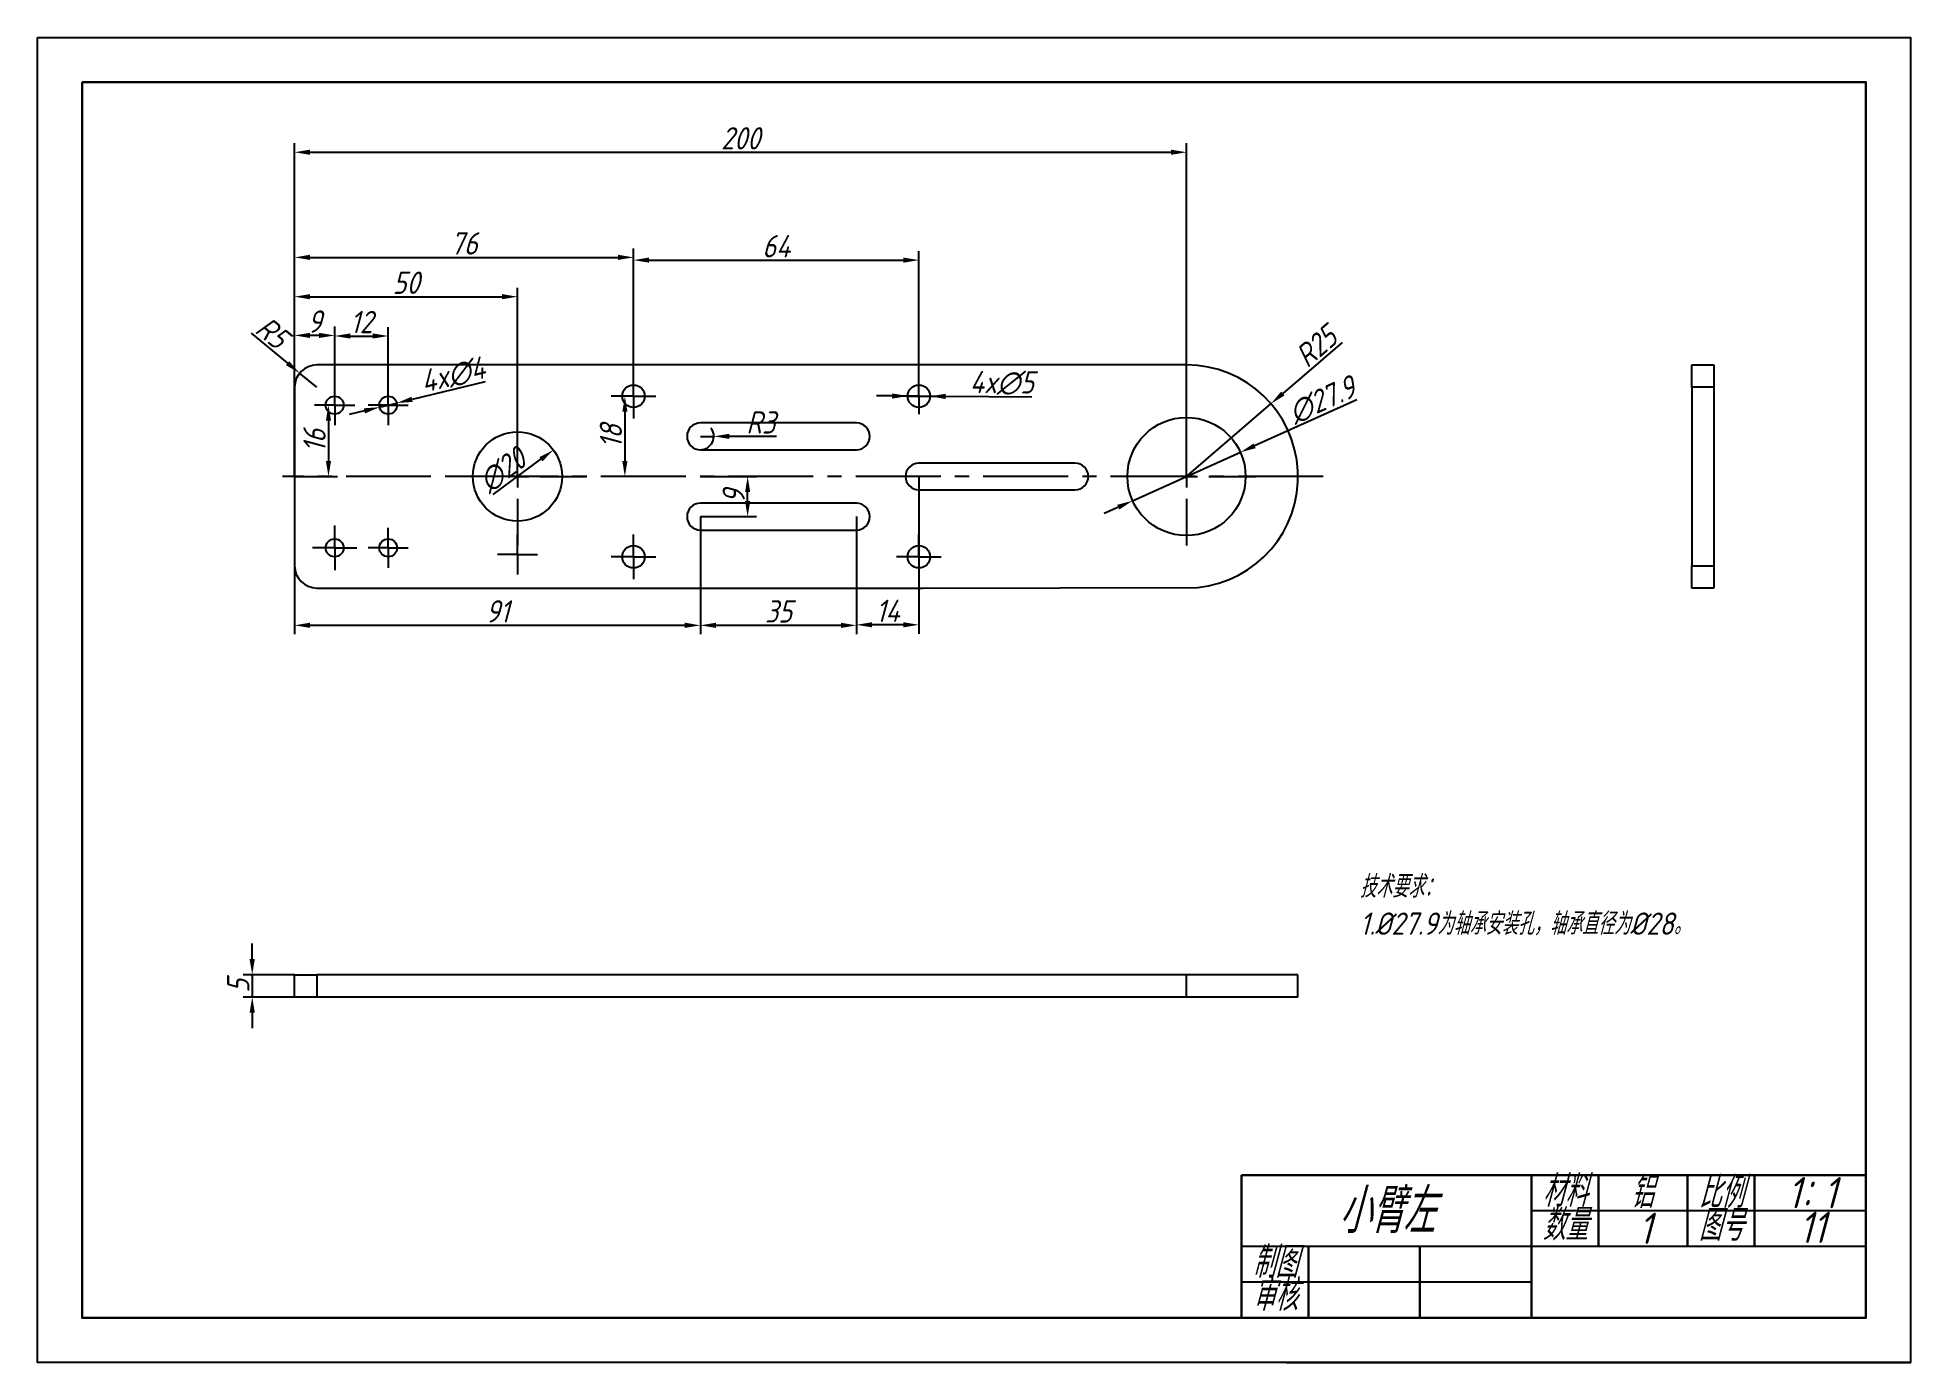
# Model space of a CAD drawing. Header units: millimetres. Extents: x 2835 to 3255, y 1592 to 1889.
import ezdxf

# ---------------------------------------------------------------- set-up
doc = ezdxf.new("R2010")
doc.units = ezdxf.units.MM
doc.linetypes.add('CENTER2', pattern=[28.575, 19.05, -3.175, 3.175, -3.175])
for name, color, linetype in [('10', 7, 'Continuous'), ('中心线', 1, 'CENTER2'), ('细实线', 3, 'Continuous')]:
    doc.layers.add(name, color=color, linetype=linetype)
doc.layers.add('粗实线', color=7, linetype='Continuous', lineweight=30)
doc.styles.get("Standard").update_dxf_attribs({"font": 'gbeitc.shx', "bigfont": 'gbcbig.shx'})
doc.dimstyles.new('ISO-25', dxfattribs={"dimtxt": 5, "dimasz": 3.5, "dimexe": 2, "dimexo": 0, "dimtad": 1, "dimdec": 0, "dimtxsty": 'Standard', "dimcen": 2.5, "dimadec": 0, "dimazin": 0, "dimtfac": 1, "dimtdec": 0, "dimtmove": 0, "dimatfit": 3, "dimfxl": 1, "dimarcsym": 0})

msp = doc.modelspace()

# ---------------------------------------------------------------- texts
at = {"layer": '细实线', "lineweight": 25, "insert": (3131.95, 1700.82), "char_height": 5, "attachment_point": 1}
msp.add_mtext_dynamic_manual_height_columns('技术要求：\\P1.%%C27.9为轴承安装孔，轴承直径为%%C28。', width=81.2358, gutter_width=17.5, heights=[0], dxfattribs=at)
at = {"layer": '细实线'}
for s, width, heights, insert, char_height, attachment_point in [('\\pxqc;材料', 15, [0], (3170.44, 1633.54), 7, 1), ('\\pxqc;铝', 15, [0], (3187.69, 1633.26), 7, 1), ('\\pxqc;比例', 15, [0], (3205.44, 1633.27), 7, 1), ('{\\H2.85714x;小臂左}', 65, [0], (3137.94, 1625.61), 3.5, 5), ('\\pxqc;1：1', 15, [0], (3225.86, 1633.18), 7, 1), ('\\pxqc;数量', 15, [0], (3170.44, 1626), 7, 1), ('\\pxqc;图号', 15, [0], (3205.44, 1625.89), 7, 1), ('\\pxqc;11', 15, [0], (3225.93, 1625.41), 7, 1), ('\\pxqc;1', 15, [0], (3188.42, 1625.19), 7, 1), ('\\pxqc;制图', 15, [8], (3105.44, 1617.61), 7, 1), ('\\pxqc;审核', 15, [8.61], (3105.44, 1610.23), 7, 1)]:
    msp.add_mtext_dynamic_manual_height_columns(s, width=width, gutter_width=17.5, heights=heights, dxfattribs=dict(at, insert=insert, char_height=char_height, attachment_point=attachment_point))

# ---------------------------------------------------------------- blocks, each defined once
blk = doc.blocks.new('SW_CENTERMARKSYMBOL_0')
at = {"layer": '10', "color": 0}
for p, q in [((0, 5), (0, 15.5)), ((-5, 0), (-15.5, 0)), ((0, 0), (-2.5, 0)), ((0, 0), (0, 2.5)), ((0, 0), (0, -2.5)), ((0, 0), (2.5, 0)), ((5, 0), (15.5, 0)), ((0, -5), (0, -15.5))]:
    blk.add_line(p, q, dxfattribs=at)
blk = doc.blocks.new('SW_CENTERMARKSYMBOL_1')
at = {"layer": '10', "color": 0}
for p, q in [((0, 5), (0, 15.5)), ((-5, 0), (-15.5, 0)), ((0, 0), (-2.5, 0)), ((0, 0), (0, 2.5)), ((0, 0), (0, -2.5)), ((0, 0), (2.5, 0)), ((5, 0), (15.5, 0)), ((0, -5), (0, -15.5))]:
    blk.add_line(p, q, dxfattribs=at)
blk = doc.blocks.new('SW_CENTERMARKSYMBOL_3')
at = {"layer": '10', "color": 0}
for p, q in [((0, 2.5), (0, 5)), ((-2.5, 0), (-5, 0)), ((0, 0), (-2.5, 0)), ((0, 0), (0, 2.5)), ((0, 0), (0, -2.5)), ((0, 0), (2.5, 0)), ((2.5, 0), (5, 0)), ((0, -2.5), (0, -5))]:
    blk.add_line(p, q, dxfattribs=at)
blk = doc.blocks.new('SW_CENTERMARKSYMBOL_4')
at = {"layer": '10', "color": 0}
for p, q in [((0, 2.5), (0, 4.5)), ((-2.5, 0), (-4.5, 0)), ((0, 0), (-2.5, 0)), ((0, 0), (0, 2.5)), ((0, 0), (0, -2.5)), ((0, 0), (2.5, 0)), ((2.5, 0), (4.5, 0)), ((0, -2.5), (0, -4.5))]:
    blk.add_line(p, q, dxfattribs=at)
blk = doc.blocks.new('SW_CENTERMARKSYMBOL_6')
at = {"layer": '10', "color": 0}
for p, q in [((0, 2.5), (0, 5)), ((-2.5, 0), (-5, 0)), ((0, 0), (-2.5, 0)), ((0, 0), (0, 2.5)), ((0, 0), (0, -2.5)), ((0, 0), (2.5, 0)), ((2.5, 0), (5, 0)), ((0, -2.5), (0, -5))]:
    blk.add_line(p, q, dxfattribs=at)
blk = doc.blocks.new('SW_CENTERMARKSYMBOL_7')
at = {"layer": '10', "color": 0}
for p, q in [((0, 2.5), (0, 4.5)), ((-2.5, 0), (-4.5, 0)), ((0, 0), (-2.5, 0)), ((0, 0), (0, 2.5)), ((0, 0), (0, -2.5)), ((0, 0), (2.5, 0)), ((2.5, 0), (4.5, 0)), ((0, -2.5), (0, -4.5))]:
    blk.add_line(p, q, dxfattribs=at)
blk = doc.blocks.new('SW_CENTERMARKSYMBOL_8')
at = {"layer": '10', "color": 0}
for p, q in [((0, 2.5), (0, 4.5)), ((-2.5, 0), (-4.5, 0)), ((0, 0), (-2.5, 0)), ((0, 0), (0, 2.5)), ((0, 0), (0, -2.5)), ((0, 0), (2.5, 0)), ((2.5, 0), (4.5, 0)), ((0, -2.5), (0, -4.5))]:
    blk.add_line(p, q, dxfattribs=at)
blk = doc.blocks.new('SW_CENTERMARKSYMBOL_9')
at = {"layer": '10', "color": 0}
for p, q in [((0, 2.5), (0, 4.5)), ((-2.5, 0), (-4.5, 0)), ((0, 0), (-2.5, 0)), ((0, 0), (0, 2.5)), ((0, 0), (0, -2.5)), ((0, 0), (2.5, 0)), ((2.5, 0), (4.5, 0)), ((0, -2.5), (0, -4.5))]:
    blk.add_line(p, q, dxfattribs=at)
blk = doc.blocks.new('SW_CENTERMARKSYMBOL_11')
at = {"layer": '10', "color": 0}
for p, q in [((0, 2.5), (0, 5)), ((-2.5, 0), (-5, 0)), ((0, 0), (-2.5, 0)), ((0, 0), (0, 2.5)), ((0, 0), (0, -2.5)), ((0, 0), (2.5, 0)), ((2.5, 0), (5, 0)), ((0, -2.5), (0, -5))]:
    blk.add_line(p, q, dxfattribs=at)
blk = doc.blocks.new('SW_CENTERMARKSYMBOL_12')
at = {"layer": '10', "color": 0}
for p, q in [((0, 2.5), (0, 5)), ((-2.5, 0), (-5, 0)), ((0, 0), (-2.5, 0)), ((0, 0), (0, 2.5)), ((0, 0), (0, -2.5)), ((0, 0), (2.5, 0)), ((2.5, 0), (5, 0)), ((0, -2.5), (0, -5))]:
    blk.add_line(p, q, dxfattribs=at)
blk = doc.blocks.new('SW_CENTERMARKSYMBOL_13')
at = {"layer": '10', "color": 0}
for p, q in [((-2.5, 0), (-4, 0)), ((0, 0), (-2.5, 0)), ((0, 2.5), (0, 4)), ((0, 0), (0, 2.5)), ((0, 0), (0, -2.5)), ((0, 0), (2.5, 0)), ((2.5, 0), (4, 0)), ((0, -2.5), (0, -4))]:
    blk.add_line(p, q, dxfattribs=at)
blk = doc.blocks.new('*D30')
at = {"layer": 'Defpoints', "color": 0, "lineweight": 25, "transparency": 16777216}
for p in [(2916.03, 1806.68), (2912.15, 1805.74)]:
    blk.add_point(p, dxfattribs=at)
at = {"layer": '细实线', "color": 0, "lineweight": -2, "transparency": 16777216}
for p, q in [((2935.8, 1811.45), (2919.44, 1807.5)), ((2912.15, 1805.74), (2916.03, 1806.68)), ((2908.74, 1804.92), (2905.34, 1804.1))]:
    blk.add_line(p, q, dxfattribs=at)
at = {"layer": '细实线', "color": 0, "lineweight": 25, "transparency": 16777216}
for points in [[(2919.3, 1808.07), (2919.57, 1806.93), (2916.03, 1806.68)], [(2908.61, 1805.49), (2908.88, 1804.35), (2912.15, 1805.74)]]:
    blk.add_solid(points, dxfattribs=at)
at = {"layer": '细实线', "color": 0, "lineweight": 25, "transparency": 16777216, "insert": (2928.59, 1812.92), "char_height": 5, "attachment_point": 5, "rotation": 13.5675}
blk.add_mtext('4x∅4', dxfattribs=at)
blk = doc.blocks.new('*D31')
at = {"layer": 'Defpoints', "color": 0, "lineweight": 25, "transparency": 16777216}
for p in [(3030.59, 1808.23), (3035.59, 1808.19)]:
    blk.add_point(p, dxfattribs=at)
at = {"layer": '细实线', "color": 0, "lineweight": -2, "transparency": 16777216}
for p, q in [((3027.09, 1808.26), (3023.59, 1808.28)), ((3030.59, 1808.23), (3035.59, 1808.19)), ((3058.43, 1808.02), (3039.09, 1808.16))]:
    blk.add_line(p, q, dxfattribs=at)
at = {"layer": '细实线', "color": 0, "lineweight": 25, "transparency": 16777216}
for points in [[(3027.1, 1808.84), (3027.09, 1807.67), (3030.59, 1808.23)], [(3039.09, 1808.75), (3039.09, 1807.58), (3035.59, 1808.19)]]:
    blk.add_solid(points, dxfattribs=at)
at = {"layer": '细实线', "color": 0, "lineweight": 25, "transparency": 16777216, "insert": (3051.69, 1811.19), "char_height": 5, "attachment_point": 5, "rotation": 359.56}
blk.add_mtext('4x∅5', dxfattribs=at)
blk = doc.blocks.new('*D32')
at = {"layer": 'Defpoints', "color": 0, "lineweight": 25, "transparency": 16777216}
for p in [(2951.14, 1796.15), (2935.04, 1784.27)]:
    blk.add_point(p, dxfattribs=at)
at = {"layer": '细实线', "color": 0, "lineweight": -2, "transparency": 16777216}
blk.add_line((2937.63, 1786.18), (2948.32, 1794.07), dxfattribs=at)
at = {"layer": '细实线', "color": 0, "lineweight": 25, "transparency": 16777216}
blk.add_solid([(2947.97, 1794.54), (2948.67, 1793.6), (2951.14, 1796.15)], dxfattribs=at)
at = {"layer": '细实线', "color": 0, "lineweight": 25, "transparency": 16777216, "insert": (2939.71, 1791.6), "char_height": 5, "attachment_point": 5, "rotation": 36.4265}
blk.add_mtext('∅20', dxfattribs=at)
blk = doc.blocks.new('*D33')
at = {"layer": 'Defpoints', "color": 0, "lineweight": 25, "transparency": 16777216}
for p in [(3105.17, 1795.64), (3081.01, 1784.77)]:
    blk.add_point(p, dxfattribs=at)
at = {"layer": '细实线', "color": 0, "lineweight": -2, "transparency": 16777216}
for p, q in [((3131.29, 1807.39), (3108.37, 1797.08)), ((3081.01, 1784.77), (3105.17, 1795.64)), ((3077.81, 1783.34), (3074.62, 1781.9))]:
    blk.add_line(p, q, dxfattribs=at)
at = {"layer": '细实线', "color": 0, "lineweight": 25, "transparency": 16777216}
for points in [[(3108.13, 1797.61), (3108.61, 1796.55), (3105.17, 1795.64)], [(3077.58, 1783.87), (3078.05, 1782.81), (3081.01, 1784.77)]]:
    blk.add_solid(points, dxfattribs=at)
at = {"layer": '细实线', "color": 0, "lineweight": 25, "transparency": 16777216, "insert": (3123.5, 1807.32), "char_height": 5, "attachment_point": 5, "rotation": 24.2167}
blk.add_mtext('∅27.9', dxfattribs=at)
blk = doc.blocks.new('*D34')
at = {"layer": 'Defpoints', "color": 0, "lineweight": 25, "transparency": 16777216}
for p in [(3112.03, 1806.52), (3093.09, 1790.21)]:
    blk.add_point(p, dxfattribs=at)
at = {"layer": '细实线', "color": 0, "lineweight": -2, "transparency": 16777216}
for p, q in [((3127.98, 1820.25), (3114.69, 1808.81)), ((3093.09, 1790.21), (3112.03, 1806.52))]:
    blk.add_line(p, q, dxfattribs=at)
at = {"layer": '细实线', "color": 0, "lineweight": 25, "transparency": 16777216}
blk.add_solid([(3114.31, 1809.25), (3115.07, 1808.37), (3112.03, 1806.52)], dxfattribs=at)
at = {"layer": '细实线', "color": 0, "lineweight": 25, "transparency": 16777216, "insert": (3122.15, 1819.36), "char_height": 5, "attachment_point": 5, "rotation": 40.7328}
blk.add_mtext('R25', dxfattribs=at)
blk = doc.blocks.new('*D35')
at = {"layer": 'Defpoints', "color": 0, "lineweight": 25, "transparency": 16777216}
for p in [(2894.23, 1813.38), (2898.09, 1810.21)]:
    blk.add_point(p, dxfattribs=at)
at = {"layer": '细实线', "color": 0, "lineweight": -2, "transparency": 16777216}
for p, q in [((2883.34, 1822.32), (2891.52, 1815.6)), ((2898.09, 1810.21), (2894.23, 1813.38))]:
    blk.add_line(p, q, dxfattribs=at)
at = {"layer": '细实线', "color": 0, "lineweight": 25, "transparency": 16777216}
blk.add_solid([(2891.89, 1816.05), (2891.15, 1815.15), (2894.23, 1813.38)], dxfattribs=at)
at = {"layer": '细实线', "color": 0, "lineweight": 25, "transparency": 16777216, "insert": (2888.06, 1822.49), "char_height": 5, "attachment_point": 5, "rotation": 320.6195}
blk.add_mtext('R5', dxfattribs=at)
blk = doc.blocks.new('*D36')
at = {"layer": 'Defpoints', "color": 0, "lineweight": 25, "transparency": 16777216}
for p in [(2943.09, 1830.51), (2893.09, 1790.21), (2943.09, 1790.21)]:
    blk.add_point(p, dxfattribs=at)
at = {"layer": '细实线', "color": 0, "lineweight": -2, "transparency": 16777216}
for p, q in [((2893.09, 1790.21), (2893.09, 1832.51)), ((2943.09, 1790.21), (2943.09, 1832.51)), ((2896.59, 1830.51), (2939.59, 1830.51))]:
    blk.add_line(p, q, dxfattribs=at)
at = {"layer": '细实线', "color": 0, "lineweight": 25, "transparency": 16777216}
for points in [[(2896.59, 1831.1), (2896.59, 1829.93), (2893.09, 1830.51)], [(2939.59, 1831.1), (2939.59, 1829.93), (2943.09, 1830.51)]]:
    blk.add_solid(points, dxfattribs=at)
at = {"layer": '细实线', "color": 0, "lineweight": 25, "transparency": 16777216, "insert": (2918.09, 1833.64), "char_height": 5, "attachment_point": 5}
blk.add_mtext('50', dxfattribs=at)
blk = doc.blocks.new('*D37')
at = {"layer": 'Defpoints', "color": 0, "lineweight": 25, "transparency": 16777216}
for p in [(2969.09, 1839.32), (2969.09, 1808.21), (2893.09, 1790.21)]:
    blk.add_point(p, dxfattribs=at)
at = {"layer": '细实线', "color": 0, "lineweight": -2, "transparency": 16777216}
for p, q in [((2893.09, 1790.21), (2893.09, 1841.32)), ((2969.09, 1808.21), (2969.09, 1841.32)), ((2896.59, 1839.32), (2965.59, 1839.32))]:
    blk.add_line(p, q, dxfattribs=at)
at = {"layer": '细实线', "color": 0, "lineweight": 25, "transparency": 16777216}
for points in [[(2896.59, 1839.91), (2896.59, 1838.74), (2893.09, 1839.32)], [(2965.59, 1839.91), (2965.59, 1838.74), (2969.09, 1839.32)]]:
    blk.add_solid(points, dxfattribs=at)
at = {"layer": '细实线', "color": 0, "lineweight": 25, "transparency": 16777216, "insert": (2931.09, 1842.45), "char_height": 5, "attachment_point": 5}
blk.add_mtext('76', dxfattribs=at)
blk = doc.blocks.new('*D38')
at = {"layer": 'Defpoints', "color": 0, "lineweight": 25, "transparency": 16777216}
for p in [(3093.09, 1862.89), (2893.09, 1790.21), (3093.09, 1790.21)]:
    blk.add_point(p, dxfattribs=at)
at = {"layer": '细实线', "color": 0, "lineweight": -2, "transparency": 16777216}
for p, q in [((2893.09, 1790.21), (2893.09, 1864.89)), ((3093.09, 1790.21), (3093.09, 1864.89)), ((2896.59, 1862.89), (3089.59, 1862.89))]:
    blk.add_line(p, q, dxfattribs=at)
at = {"layer": '细实线', "color": 0, "lineweight": 25, "transparency": 16777216}
for points in [[(2896.59, 1863.47), (2896.59, 1862.3), (2893.09, 1862.89)], [(3089.59, 1863.47), (3089.59, 1862.3), (3093.09, 1862.89)]]:
    blk.add_solid(points, dxfattribs=at)
at = {"layer": '细实线', "color": 0, "lineweight": 25, "transparency": 16777216, "insert": (2993.09, 1866.01), "char_height": 5, "attachment_point": 5}
blk.add_mtext('200', dxfattribs=at)
blk = doc.blocks.new('*D39')
at = {"layer": 'Defpoints', "color": 0, "lineweight": 25, "transparency": 16777216}
for p in [(3033.09, 1838.71), (2969.09, 1808.21), (3033.09, 1808.21)]:
    blk.add_point(p, dxfattribs=at)
at = {"layer": '细实线', "color": 0, "lineweight": -2, "transparency": 16777216}
for p, q in [((2969.09, 1808.21), (2969.09, 1840.71)), ((3033.09, 1808.21), (3033.09, 1840.71)), ((2972.59, 1838.71), (3029.59, 1838.71))]:
    blk.add_line(p, q, dxfattribs=at)
at = {"layer": '细实线', "color": 0, "lineweight": 25, "transparency": 16777216}
for points in [[(2972.59, 1839.29), (2972.59, 1838.13), (2969.09, 1838.71)], [(3029.59, 1839.29), (3029.59, 1838.13), (3033.09, 1838.71)]]:
    blk.add_solid(points, dxfattribs=at)
at = {"layer": '细实线', "color": 0, "lineweight": 25, "transparency": 16777216, "insert": (3001.09, 1841.83), "char_height": 5, "attachment_point": 5}
blk.add_mtext('64', dxfattribs=at)
blk = doc.blocks.new('*D40')
at = {"layer": 'Defpoints', "color": 0, "lineweight": 25, "transparency": 16777216}
for p in [(2893.09, 1790.21), (2984.09, 1781.21), (2984.09, 1756.85)]:
    blk.add_point(p, dxfattribs=at)
at = {"layer": '细实线', "color": 0, "lineweight": -2, "transparency": 16777216}
for p, q in [((2893.09, 1790.21), (2893.09, 1754.85)), ((2984.09, 1781.21), (2984.09, 1754.85)), ((2896.59, 1756.85), (2980.59, 1756.85))]:
    blk.add_line(p, q, dxfattribs=at)
at = {"layer": '细实线', "color": 0, "lineweight": 25, "transparency": 16777216}
for points in [[(2896.59, 1757.44), (2896.59, 1756.27), (2893.09, 1756.85)], [(2980.59, 1757.44), (2980.59, 1756.27), (2984.09, 1756.85)]]:
    blk.add_solid(points, dxfattribs=at)
at = {"layer": '细实线', "color": 0, "lineweight": 25, "transparency": 16777216, "insert": (2938.59, 1759.98), "char_height": 5, "attachment_point": 5}
blk.add_mtext('91', dxfattribs=at)
blk = doc.blocks.new('*D41')
at = {"layer": 'Defpoints', "color": 0, "lineweight": 25, "transparency": 16777216}
for p in [(2984.09, 1781.21), (3019.09, 1781.21), (3019.09, 1756.85)]:
    blk.add_point(p, dxfattribs=at)
at = {"layer": '细实线', "color": 0, "lineweight": -2, "transparency": 16777216}
for p, q in [((2984.09, 1781.21), (2984.09, 1754.85)), ((3019.09, 1781.21), (3019.09, 1754.85)), ((2987.59, 1756.85), (3015.59, 1756.85))]:
    blk.add_line(p, q, dxfattribs=at)
at = {"layer": '细实线', "color": 0, "lineweight": 25, "transparency": 16777216}
for points in [[(2987.59, 1757.43), (2987.59, 1756.26), (2984.09, 1756.85)], [(3015.59, 1757.43), (3015.59, 1756.26), (3019.09, 1756.85)]]:
    blk.add_solid(points, dxfattribs=at)
at = {"layer": '细实线', "color": 0, "lineweight": 25, "transparency": 16777216, "insert": (3001.59, 1759.97), "char_height": 5, "attachment_point": 5}
blk.add_mtext('35', dxfattribs=at)
blk = doc.blocks.new('*D42')
at = {"layer": 'Defpoints', "color": 0, "lineweight": 25, "transparency": 16777216}
for p in [(2893.09, 1821.83), (2902.09, 1806.21), (2893.09, 1790.21)]:
    blk.add_point(p, dxfattribs=at)
at = {"layer": '细实线', "color": 0, "lineweight": -2, "transparency": 16777216}
for p, q in [((2893.09, 1790.21), (2893.09, 1823.83)), ((2902.09, 1806.21), (2902.09, 1823.83)), ((2898.59, 1821.83), (2896.59, 1821.83))]:
    blk.add_line(p, q, dxfattribs=at)
at = {"layer": '细实线', "color": 0, "lineweight": 25, "transparency": 16777216}
for points in [[(2896.59, 1822.41), (2896.59, 1821.25), (2893.09, 1821.83)], [(2898.59, 1822.41), (2898.59, 1821.25), (2902.09, 1821.83)]]:
    blk.add_solid(points, dxfattribs=at)
at = {"layer": '细实线', "color": 0, "lineweight": 25, "transparency": 16777216, "insert": (2897.59, 1824.95), "char_height": 5, "attachment_point": 5}
blk.add_mtext('9', dxfattribs=at)
blk = doc.blocks.new('*D43')
at = {"layer": 'Defpoints', "color": 0, "lineweight": 25, "transparency": 16777216}
for p in [(2914.09, 1821.7), (2902.09, 1806.21), (2914.09, 1806.21)]:
    blk.add_point(p, dxfattribs=at)
at = {"layer": '细实线', "color": 0, "lineweight": -2, "transparency": 16777216}
for p, q in [((2902.09, 1806.21), (2902.09, 1823.7)), ((2914.09, 1806.21), (2914.09, 1823.7)), ((2905.59, 1821.7), (2910.59, 1821.7))]:
    blk.add_line(p, q, dxfattribs=at)
at = {"layer": '细实线', "color": 0, "lineweight": 25, "transparency": 16777216}
for points in [[(2905.59, 1822.29), (2905.59, 1821.12), (2902.09, 1821.7)], [(2910.59, 1822.29), (2910.59, 1821.12), (2914.09, 1821.7)]]:
    blk.add_solid(points, dxfattribs=at)
at = {"layer": '细实线', "color": 0, "lineweight": 25, "transparency": 16777216, "insert": (2908.09, 1824.83), "char_height": 5, "attachment_point": 5}
blk.add_mtext('12', dxfattribs=at)
blk = doc.blocks.new('*D44')
at = {"layer": 'Defpoints', "color": 0, "lineweight": 25, "transparency": 16777216}
for p in [(2902.09, 1806.21), (2893.09, 1790.21), (2900.69, 1790.21)]:
    blk.add_point(p, dxfattribs=at)
at = {"layer": '细实线', "color": 0, "lineweight": -2, "transparency": 16777216}
for p, q in [((2902.09, 1806.21), (2898.69, 1806.21)), ((2900.69, 1802.71), (2900.69, 1793.71)), ((2893.09, 1790.21), (2902.69, 1790.21))]:
    blk.add_line(p, q, dxfattribs=at)
at = {"layer": '细实线', "color": 0, "lineweight": 25, "transparency": 16777216}
for points in [[(2900.11, 1802.71), (2901.28, 1802.71), (2900.69, 1806.21)], [(2900.11, 1793.71), (2901.28, 1793.71), (2900.69, 1790.21)]]:
    blk.add_solid(points, dxfattribs=at)
at = {"layer": '细实线', "color": 0, "lineweight": 25, "transparency": 16777216, "insert": (2897.57, 1798.21), "char_height": 5, "attachment_point": 5, "rotation": 90}
blk.add_mtext('16', dxfattribs=at)
blk = doc.blocks.new('*D45')
at = {"layer": 'Defpoints', "color": 0, "lineweight": 25, "transparency": 16777216}
for p in [(2969.09, 1808.21), (2967.16, 1790.21), (2969.09, 1790.21)]:
    blk.add_point(p, dxfattribs=at)
at = {"layer": '细实线', "color": 0, "lineweight": -2, "transparency": 16777216}
for p, q in [((2969.09, 1808.21), (2965.16, 1808.21)), ((2967.16, 1804.71), (2967.16, 1793.71)), ((2969.09, 1790.21), (2965.16, 1790.21))]:
    blk.add_line(p, q, dxfattribs=at)
at = {"layer": '细实线', "color": 0, "lineweight": 25, "transparency": 16777216}
for points in [[(2966.58, 1804.71), (2967.74, 1804.71), (2967.16, 1808.21)], [(2966.58, 1793.71), (2967.74, 1793.71), (2967.16, 1790.21)]]:
    blk.add_solid(points, dxfattribs=at)
at = {"layer": '细实线', "color": 0, "lineweight": 25, "transparency": 16777216, "insert": (2964.03, 1799.21), "char_height": 5, "attachment_point": 5, "rotation": 90}
blk.add_mtext('18', dxfattribs=at)
blk = doc.blocks.new('*D46')
at = {"layer": 'Defpoints', "color": 0, "lineweight": 25, "transparency": 16777216}
for p in [(2984.09, 1790.21), (2994.68, 1790.21), (2984.09, 1781.21)]:
    blk.add_point(p, dxfattribs=at)
at = {"layer": '细实线', "color": 0, "lineweight": -2, "transparency": 16777216}
for p, q in [((2984.09, 1790.21), (2996.68, 1790.21)), ((2994.68, 1784.71), (2994.68, 1786.71)), ((2984.09, 1781.21), (2996.68, 1781.21))]:
    blk.add_line(p, q, dxfattribs=at)
at = {"layer": '细实线', "color": 0, "lineweight": 25, "transparency": 16777216}
for points in [[(2994.1, 1786.71), (2995.27, 1786.71), (2994.68, 1790.21)], [(2994.1, 1784.71), (2995.27, 1784.71), (2994.68, 1781.21)]]:
    blk.add_solid(points, dxfattribs=at)
at = {"layer": '细实线', "color": 0, "lineweight": 25, "transparency": 16777216, "insert": (2991.56, 1785.71), "char_height": 5, "attachment_point": 5, "rotation": 90}
blk.add_mtext('9', dxfattribs=at)
blk = doc.blocks.new('*D47')
at = {"layer": 'Defpoints', "color": 0, "lineweight": 25, "transparency": 16777216}
for p in [(2984.09, 1799.21), (2987.09, 1799.21)]:
    blk.add_point(p, dxfattribs=at)
at = {"layer": '细实线', "color": 0, "lineweight": -2, "transparency": 16777216}
for p, q in [((2984.09, 1799.21), (2987.09, 1799.21)), ((3001.17, 1799.21), (2990.59, 1799.21))]:
    blk.add_line(p, q, dxfattribs=at)
blk.add_arc((2984.09, 1799.21), 3, 270, 38.1972, dxfattribs=at)
at = {"layer": '细实线', "color": 0, "lineweight": 25, "transparency": 16777216}
blk.add_solid([(2990.59, 1799.79), (2990.59, 1798.63), (2987.09, 1799.21)], dxfattribs=at)
at = {"layer": '细实线', "color": 0, "lineweight": 25, "transparency": 16777216, "insert": (2997.63, 1802.33), "char_height": 5, "attachment_point": 5}
blk.add_mtext('R3', dxfattribs=at)
blk = doc.blocks.new('*D48')
at = {"layer": 'Defpoints', "color": 0, "lineweight": 25, "transparency": 16777216}
for p in [(3033.09, 1790.21), (3019.09, 1781.21), (3019.09, 1756.97)]:
    blk.add_point(p, dxfattribs=at)
at = {"layer": '细实线', "color": 0, "lineweight": -2, "transparency": 16777216}
for p, q in [((3033.09, 1790.21), (3033.09, 1754.97)), ((3019.09, 1781.21), (3019.09, 1754.97)), ((3029.59, 1756.97), (3022.59, 1756.97))]:
    blk.add_line(p, q, dxfattribs=at)
at = {"layer": '细实线', "color": 0, "lineweight": 25, "transparency": 16777216}
for points in [[(3022.59, 1757.55), (3022.59, 1756.39), (3019.09, 1756.97)], [(3029.59, 1757.55), (3029.59, 1756.39), (3033.09, 1756.97)]]:
    blk.add_solid(points, dxfattribs=at)
at = {"layer": '细实线', "color": 0, "lineweight": 25, "transparency": 16777216, "insert": (3026.09, 1760.09), "char_height": 5, "attachment_point": 5}
blk.add_mtext('14', dxfattribs=at)
blk = doc.blocks.new('*D49')
at = {"layer": 'Defpoints', "color": 0, "lineweight": 25, "transparency": 16777216}
for p in [(2893.09, 1678.53), (2883.6, 1673.53), (2893.09, 1673.53)]:
    blk.add_point(p, dxfattribs=at)
at = {"layer": '细实线', "color": 0, "lineweight": -2, "transparency": 16777216}
for p, q in [((2883.6, 1682.03), (2883.6, 1685.53)), ((2893.09, 1678.53), (2881.6, 1678.53)), ((2883.6, 1678.53), (2883.6, 1673.53)), ((2893.09, 1673.53), (2881.6, 1673.53)), ((2883.6, 1670.03), (2883.6, 1666.53))]:
    blk.add_line(p, q, dxfattribs=at)
at = {"layer": '细实线', "color": 0, "lineweight": 25, "transparency": 16777216}
for points in [[(2883.01, 1682.03), (2884.18, 1682.03), (2883.6, 1678.53)], [(2883.01, 1670.03), (2884.18, 1670.03), (2883.6, 1673.53)]]:
    blk.add_solid(points, dxfattribs=at)
at = {"layer": '细实线', "color": 0, "lineweight": 25, "transparency": 16777216, "insert": (2880.47, 1676.03), "char_height": 5, "attachment_point": 5, "rotation": 90}
blk.add_mtext('5', dxfattribs=at)

# ---------------------------------------------------------------- dimensions: what is measured, and where the dimension line sits
at = {"layer": '细实线', "lineweight": 25}
for base, p1, p2, picture, middle in [((3093.09, 1862.89), (2893.09, 1790.21), (3093.09, 1790.21), '*D38', (2993.09, 1866.01)), ((2969.09, 1839.32), (2893.09, 1790.21), (2969.09, 1808.21), '*D37', (2931.09, 1842.45)), ((3033.09, 1838.71), (2969.09, 1808.21), (3033.09, 1808.21), '*D39', (3001.09, 1841.83)), ((2943.09, 1830.51), (2893.09, 1790.21), (2943.09, 1790.21), '*D36', (2918.09, 1833.64)), ((2893.09, 1821.83), (2902.09, 1806.21), (2893.09, 1790.21), '*D42', (2897.59, 1824.95)), ((2914.09, 1821.7), (2902.09, 1806.21), (2914.09, 1806.21), '*D43', (2908.09, 1824.83)), ((2984.09, 1756.85), (2893.09, 1790.21), (2984.09, 1781.21), '*D40', (2938.59, 1759.98)), ((3019.09, 1756.97), (3033.09, 1790.21), (3019.09, 1781.21), '*D48', (3026.09, 1760.09)), ((3019.09, 1756.85), (2984.09, 1781.21), (3019.09, 1781.21), '*D41', (3001.59, 1759.97))]:
    dim = msp.add_linear_dim(base=base, p1=p1, p2=p2, dimstyle='ISO-25', dxfattribs=at)
    dim.commit()
    dim.dimension.update_dxf_attribs({"geometry": picture, "text_midpoint": middle})
for center, mpoint, picture, middle in [((2898.09, 1810.21), (2894.23, 1813.38), '*D35', (2888.06, 1822.49)), ((2984.09, 1799.21), (2987.09, 1799.21), '*D47', (2997.63, 1802.33))]:
    dim = msp.add_radius_dim(center=center, mpoint=mpoint, dimstyle='ISO-25', dxfattribs=at)
    dim.commit()
    dim.dimension.update_dxf_attribs({"geometry": picture, "text_midpoint": middle})
dim = msp.add_radius_dim(center=(3093.09, 1790.21), mpoint=(3112.03, 1806.52), dimstyle='ISO-25', dxfattribs=at)
dim.commit()
dim.dimension.update_dxf_attribs({"geometry": '*D34', "text_midpoint": (3124.19, 1816.99), "dimtype": 164})
dim = msp.add_diameter_dim_2p(p1=(2912.15, 1805.74), p2=(2916.03, 1806.68), text='4x<>', dimstyle='ISO-25', dxfattribs=at)
dim.commit()
dim.dimension.update_dxf_attribs({"geometry": '*D30', "text_midpoint": (2928.59, 1812.92)})
for p1, p2, text, picture, middle in [((3030.59, 1808.23), (3035.59, 1808.19), '4x<>', '*D31', (3051.66, 1808.07)), ((3081.0064, 1784.775), (3105.1745, 1795.6449), '<>.9', '*D33', (3124.7854, 1804.4653))]:
    dim = msp.add_diameter_dim_2p(p1=p1, p2=p2, text=text, dimstyle='ISO-25', dxfattribs=at)
    dim.commit()
    dim.dimension.update_dxf_attribs({"geometry": picture, "text_midpoint": middle, "dimtype": 163})
for base, p1, p2, picture, middle in [((2900.69, 1790.21), (2902.09, 1806.21), (2893.09, 1790.21), '*D44', (2897.57, 1798.21)), ((2967.16, 1790.21), (2969.09, 1808.21), (2969.09, 1790.21), '*D45', (2964.03, 1799.21)), ((2994.68, 1790.21), (2984.09, 1781.21), (2984.09, 1790.21), '*D46', (2991.56, 1785.71)), ((2883.6, 1673.53), (2893.09, 1678.53), (2893.09, 1673.53), '*D49', (2880.47, 1676.03))]:
    dim = msp.add_linear_dim(base=base, p1=p1, p2=p2, angle=90, dimstyle='ISO-25', dxfattribs=at)
    dim.commit()
    dim.dimension.update_dxf_attribs({"geometry": picture, "text_midpoint": middle})
dim = msp.add_diameter_dim_2p(p1=(2935.04, 1784.27), p2=(2951.14, 1796.15), dimstyle='ISO-25', dxfattribs=at)
dim.commit()
dim.dimension.update_dxf_attribs({"geometry": '*D32', "text_midpoint": (2941.57, 1789.08), "dimtype": 163})

# ---------------------------------------------------------------- linework, layer by layer
at = {"color": 7, "linetype": 'Continuous', "lineweight": 25}
for p, q in [((3093.09, 1815.21), (2898.09, 1815.21)), ((3206.37, 1810.21), (3206.37, 1815.21)), ((3206.37, 1815.21), (3211.37, 1815.21)), ((3211.37, 1815.21), (3211.37, 1810.21)), ((2893.09, 1810.21), (2893.09, 1770.21)), ((3211.37, 1810.21), (3206.37, 1810.21)), ((3206.37, 1810.21), (3206.37, 1770.21)), ((3211.37, 1810.21), (3211.37, 1770.21)), ((3019.09, 1802.21), (2984.09, 1802.21)), ((2984.09, 1796.21), (3019.09, 1796.21)), ((3068.09, 1793.21), (3033.09, 1793.21)), ((3033.09, 1787.21), (3068.09, 1787.21)), ((3019.09, 1784.21), (2984.09, 1784.21)), ((2984.09, 1778.21), (3019.09, 1778.21)), ((3206.37, 1770.21), (3211.37, 1770.21)), ((3206.37, 1765.21), (3206.37, 1770.21)), ((3211.37, 1770.21), (3211.37, 1765.21)), ((2898.09, 1765.21), (3033.96, 1765.21)), ((3033.96, 1765.21), (3095.58, 1765.33)), ((3211.37, 1765.21), (3206.37, 1765.21)), ((2893.09, 1673.53), (2893.09, 1678.53)), ((2893.09, 1678.53), (2898.09, 1678.53)), ((2898.09, 1678.53), (2898.09, 1673.53)), ((3093.09, 1678.53), (2898.09, 1678.53)), ((3093.09, 1673.53), (3093.09, 1678.53)), ((3118.09, 1678.53), (3093.09, 1678.53)), ((3118.09, 1673.53), (3118.09, 1678.53)), ((2898.09, 1673.53), (2893.09, 1673.53)), ((3093.09, 1673.53), (2898.09, 1673.53)), ((3118.09, 1673.53), (3093.09, 1673.53))]:
    msp.add_line(p, q, dxfattribs=at)
for centre, radius in [((2969.09, 1808.21), 2.5), ((3033.09, 1808.21), 2.5), ((2902.09, 1806.21), 2), ((2914.09, 1806.21), 2), ((3093.09, 1790.21), 13.25), ((2943.09, 1790.21), 10), ((2902.09, 1774.21), 2), ((2914.09, 1774.21), 2), ((2969.09, 1772.21), 2.5), ((3033.09, 1772.21), 2.5)]:
    msp.add_circle(centre, radius, dxfattribs=at)
for centre, radius, start, end in [((2898.09, 1810.21), 5, 90, 180), ((3093.09, 1790.21), 25, 275.7173, 90), ((2984.09, 1799.21), 3, 90, 270), ((3019.09, 1799.21), 3, 270, 90), ((3033.09, 1790.21), 3, 90, 270), ((3068.09, 1790.21), 3, 270, 90), ((2984.09, 1781.21), 3, 90, 270), ((3019.09, 1781.21), 3, 270, 90), ((2898.09, 1770.21), 5, 180, 270)]:
    msp.add_arc(centre, radius, start, end, dxfattribs=at)
at = {"layer": '中心线', "lineweight": 25}
msp.add_line((3123.71, 1790.21), (2890.37, 1790.21), dxfattribs=at)
at = {"layer": '粗实线'}
for p, q in [((3245.44, 1633.61), (3105.44, 1633.61)), ((3105.44, 1633.61), (3105.44, 1601.61)), ((3170.44, 1633.61), (3170.44, 1601.61)), ((3185.44, 1633.61), (3185.44, 1617.61)), ((3205.44, 1633.61), (3205.44, 1617.61)), ((3220.44, 1633.61), (3220.44, 1617.61)), ((3120.44, 1617.61), (3120.44, 1601.61)), ((3145.44, 1617.61), (3145.44, 1601.61)), ((3105.44, 1601.61), (3245.44, 1601.61))]:
    msp.add_line(p, q, dxfattribs=at)
msp.add_lwpolyline([(2845.44, 1878.61), (3245.44, 1878.61), (3245.44, 1601.61), (2845.44, 1601.61)], close=True, dxfattribs=at)
at = {"layer": '细实线'}
for p, q in [((3245.44, 1625.61), (3170.44, 1625.61)), ((3255.44, 1623.61), (3255.44, 1591.61)), ((3245.44, 1617.61), (3105.44, 1617.61)), ((3170.44, 1609.61), (3105.44, 1609.61)), ((3115.44, 1591.61), (3255.44, 1591.61))]:
    msp.add_line(p, q, dxfattribs=at)
msp.add_lwpolyline([(2835.44, 1888.61), (3255.44, 1888.61), (3255.44, 1591.61), (2835.44, 1591.61)], close=True, dxfattribs=at)

# ---------------------------------------------------------------- block references
at = {"layer": '中心线'}
for name, p in [('SW_CENTERMARKSYMBOL_4', (2902.09, 1806.21)), ('SW_CENTERMARKSYMBOL_8', (2914.09, 1806.21)), ('SW_CENTERMARKSYMBOL_12', (2969.09, 1808.21)), ('SW_CENTERMARKSYMBOL_13', (3033.09, 1808.21)), ('SW_CENTERMARKSYMBOL_1', (2943.09, 1790.21)), ('SW_CENTERMARKSYMBOL_0', (3093.09, 1790.21)), ('SW_CENTERMARKSYMBOL_11', (2902.09, 1774.21)), ('SW_CENTERMARKSYMBOL_9', (2914.09, 1774.21)), ('SW_CENTERMARKSYMBOL_7', (2943.09, 1772.71)), ('SW_CENTERMARKSYMBOL_6', (2969.09, 1772.21)), ('SW_CENTERMARKSYMBOL_3', (3033.09, 1772.21))]:
    msp.add_blockref(name, p, dxfattribs=at)

msp.set_redraw_order([(e.dxf.handle, doc.entitydb.next_handle()) for e in msp.query("TEXT MTEXT ATTDEF DIMENSION ARC_DIMENSION")])  # texts and dimensions are drawn at this point

doc.saveas('drawing.dxf')
